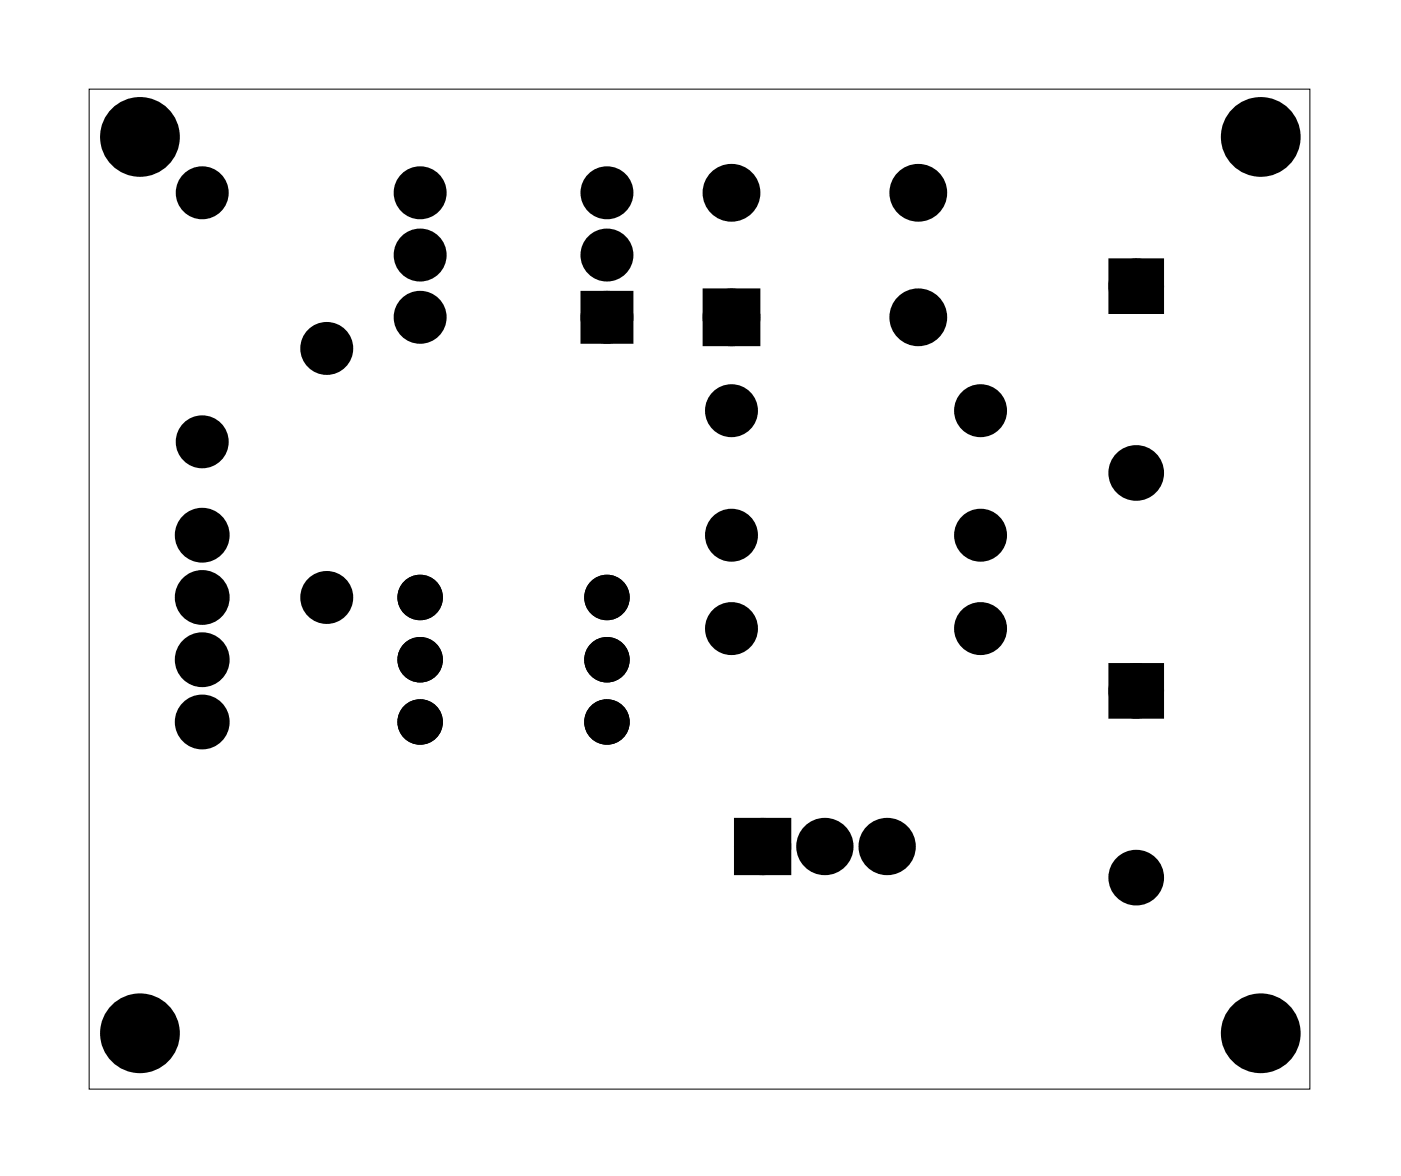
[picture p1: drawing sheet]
<svg xmlns="http://www.w3.org/2000/svg" width="57mm" height="48mm" viewBox="0 0 57 48" stroke-linecap="round" stroke-linejoin="round" font-family="sans-serif">
<path d="M3.6 3.6h49.8v40.8h-49.8z" fill="none" stroke="#000" stroke-width=".04"/>
<path d="M24.1 12.2h1.4v1.4h-1.4zM29.1 12.2h1.4v1.4h-1.4zM45.6 10.9h1.5v1.5h-1.5zM30.3 33.7h1.6v1.6h-1.6zM45.6 27.4h1.5v1.5h-1.5z" fill="#000"/>
<g fill="none" stroke="#000" stroke-width=".76" stroke-linecap="butt">
<path d="M24.1 12.2h1.4v1.4h-1.4zM45.6 10.9h1.5v1.5h-1.5zM30.3 33.7h1.6v1.6h-1.6zM45.6 27.4h1.5v1.5h-1.5z"/>
<circle cx="8.2" cy="7.9" r=".7"/>
<circle cx="8.2" cy="18" r=".7"/>
<circle cx="13.3" cy="14.2" r=".7"/>
<circle cx="17.1" cy="12.9" r=".7"/>
<circle cx="17.1" cy="10.4" r=".7"/>
<circle cx="17.1" cy="7.9" r=".7"/>
<circle cx="24.8" cy="12.9" r=".7"/>
<circle cx="24.8" cy="7.9" r=".7"/>
<circle cx="24.8" cy="10.4" r=".7"/>
<circle cx="29.8" cy="16.8" r=".7"/>
<circle cx="40" cy="16.8" r=".7"/>
<circle cx="46.3" cy="19.3" r=".75"/>
<circle cx="46.3" cy="11.7" r=".75"/>
<circle cx="8.2" cy="24.4" r=".74"/>
<circle cx="8.2" cy="21.8" r=".74"/>
<circle cx="8.2" cy="26.9" r=".74"/>
<circle cx="8.2" cy="29.5" r=".74"/>
<circle cx="13.3" cy="24.4" r=".7"/>
<circle cx="29.8" cy="21.8" r=".7"/>
<circle cx="29.8" cy="25.6" r=".7"/>
<circle cx="31.1" cy="34.5" r=".79"/>
<circle cx="33.6" cy="34.5" r=".79"/>
<circle cx="36.2" cy="34.5" r=".79"/>
<circle cx="40" cy="25.6" r=".7"/>
<circle cx="40" cy="21.8" r=".7"/>
<circle cx="46.3" cy="35.8" r=".75"/>
<circle cx="46.3" cy="28.2" r=".75"/>
</g>
<g fill="#000">
<circle cx="5.7" cy="5.6" r="1.5"/>
<circle cx="8.2" cy="7.9" r=".7"/>
<circle cx="8.2" cy="18" r=".7"/>
<circle cx="13.3" cy="14.2" r=".7"/>
<circle cx="17.1" cy="7.9" r=".7"/>
<circle cx="17.1" cy="12.9" r=".7"/>
<circle cx="17.1" cy="10.4" r=".7"/>
<circle cx="24.8" cy="7.9" r=".7"/>
<circle cx="24.8" cy="12.9" r=".7"/>
<circle cx="24.8" cy="10.4" r=".7"/>
<circle cx="29.8" cy="16.8" r=".7"/>
<circle cx="29.8" cy="12.9" r=".7"/>
<circle cx="29.8" cy="7.9" r=".7"/>
<circle cx="37.5" cy="7.9" r=".7"/>
<circle cx="37.5" cy="12.9" r=".7"/>
<circle cx="40" cy="16.8" r=".7"/>
<circle cx="46.3" cy="19.3" r=".75"/>
<circle cx="46.3" cy="11.7" r=".75"/>
<circle cx="51.4" cy="5.6" r="1.5"/>
<circle cx="8.2" cy="21.8" r=".74"/>
<circle cx="8.2" cy="24.4" r=".74"/>
<circle cx="8.2" cy="26.9" r=".74"/>
<circle cx="8.2" cy="29.5" r=".74"/>
<circle cx="13.3" cy="24.4" r=".7"/>
<circle cx="17.1" cy="24.4" r=".6"/>
<circle cx="17.1" cy="26.9" r=".6"/>
<circle cx="17.1" cy="29.5" r=".6"/>
<circle cx="24.8" cy="24.4" r=".6"/>
<circle cx="24.8" cy="29.5" r=".6"/>
<circle cx="24.8" cy="26.9" r=".6"/>
<circle cx="29.8" cy="21.8" r=".7"/>
<circle cx="29.8" cy="25.6" r=".7"/>
<circle cx="31.1" cy="34.5" r=".79"/>
<circle cx="33.6" cy="34.5" r=".79"/>
<circle cx="36.2" cy="34.5" r=".79"/>
<circle cx="40" cy="21.8" r=".7"/>
<circle cx="40" cy="25.6" r=".7"/>
<circle cx="46.3" cy="35.8" r=".75"/>
<circle cx="46.3" cy="28.2" r=".75"/>
<circle cx="5.7" cy="42.2" r="1.5"/>
<circle cx="51.4" cy="42.2" r="1.5"/>
</g>
<g fill="none" stroke="#000" stroke-width=".96" stroke-linecap="butt">
<path d="M29.1 12.2h1.4v1.4h-1.4z"/>
<circle cx="29.8" cy="12.9" r=".7"/>
<circle cx="29.8" cy="7.9" r=".7"/>
<circle cx="37.5" cy="12.9" r=".7"/>
<circle cx="37.5" cy="7.9" r=".7"/>
</g>
<g fill="none" stroke="#000" stroke-width=".25">
<circle cx="5.7" cy="5.6" r="1.5"/>
<circle cx="51.4" cy="5.6" r="1.5"/>
<circle cx="5.7" cy="42.2" r="1.5"/>
<circle cx="51.4" cy="42.2" r="1.5"/>
</g>
<g fill="none" stroke="#000" stroke-width=".65" stroke-linecap="butt">
<circle cx="17.1" cy="24.4" r=".6"/>
<circle cx="17.1" cy="29.5" r=".6"/>
<circle cx="17.1" cy="26.9" r=".6"/>
<circle cx="24.8" cy="24.4" r=".6"/>
<circle cx="24.8" cy="29.5" r=".6"/>
<circle cx="24.8" cy="26.9" r=".6"/>
</g>
</svg>
